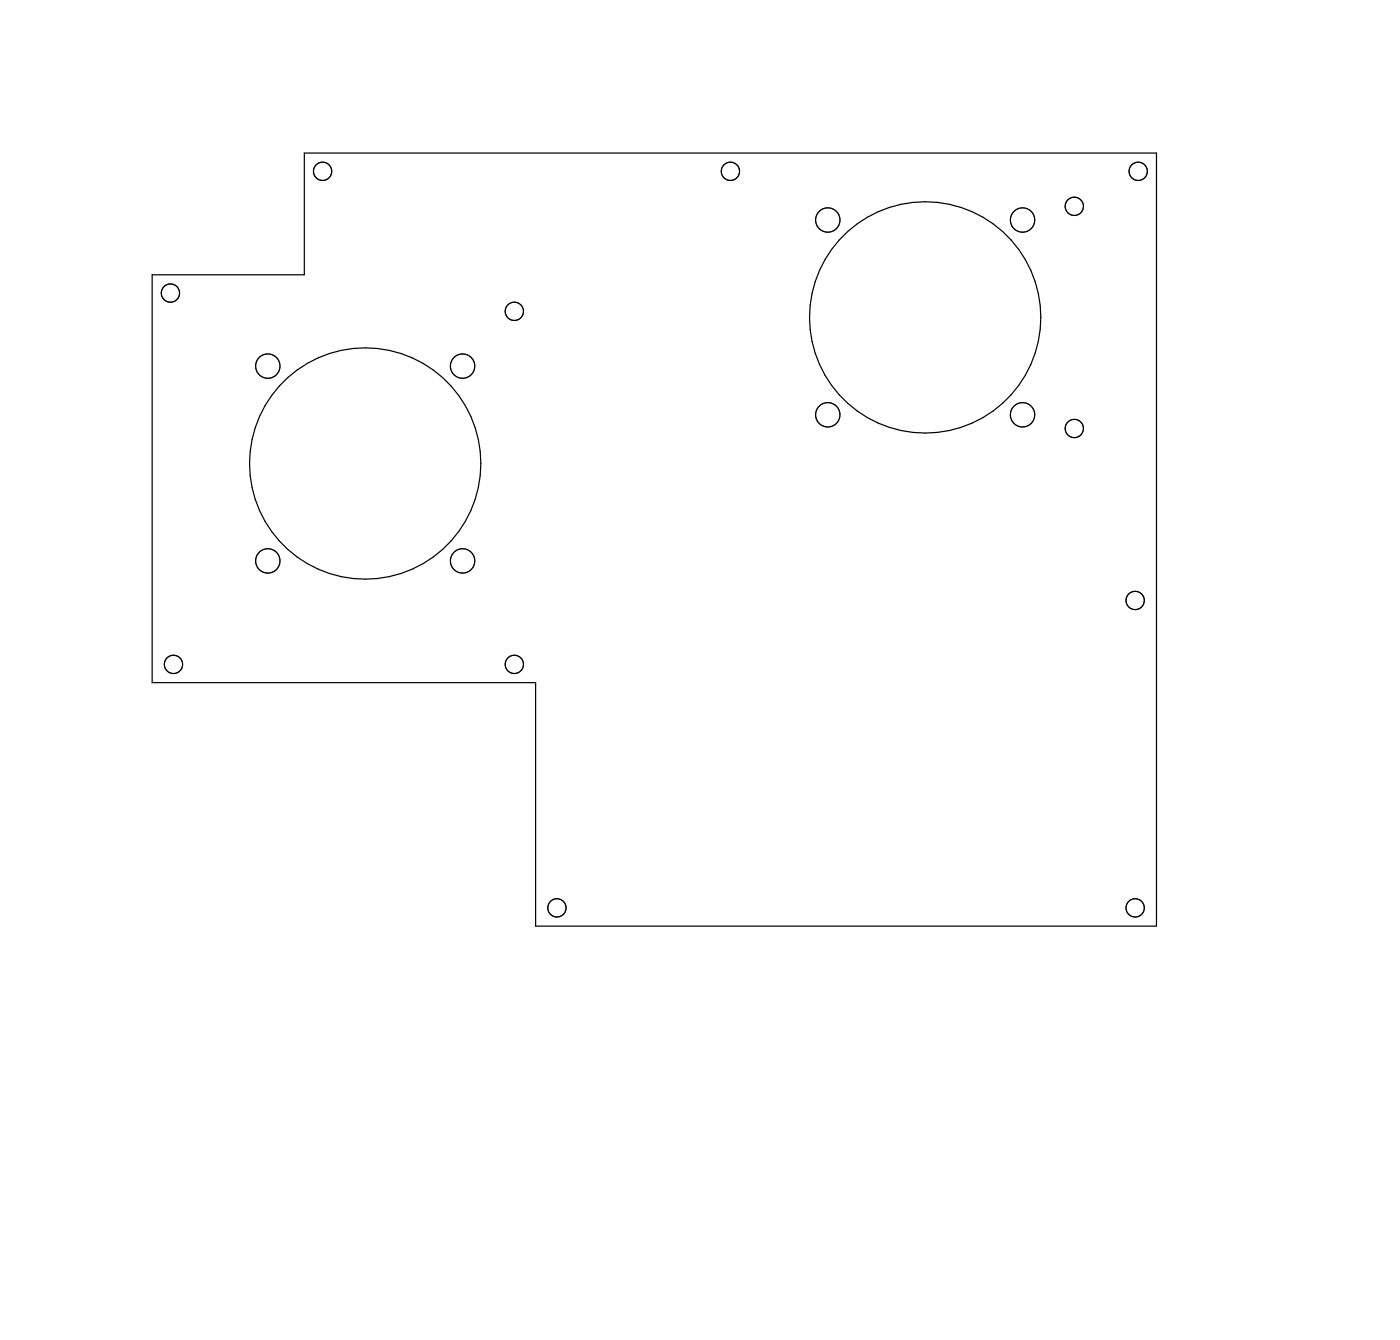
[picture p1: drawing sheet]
<svg xmlns="http://www.w3.org/2000/svg" width="230mm" height="220mm" viewBox="0 0 230 220" stroke-linecap="round" stroke-linejoin="round" font-family="sans-serif">
<g fill="none" stroke="#000" stroke-width=".2">
<path d="M25 45.1h25v-20h140v127h-102v-40h-63z"/>
<circle cx="53" cy="28.1" r="1.5"/>
<circle cx="120" cy="28.1" r="1.5"/>
<circle cx="136" cy="36.1" r="2"/>
<circle cx="168" cy="36.1" r="2"/>
<circle cx="176.5" cy="33.9" r="1.5"/>
<circle cx="187" cy="28.1" r="1.5"/>
<circle cx="28" cy="48.1" r="1.5"/>
<circle cx="84.5" cy="51.1" r="1.5"/>
<circle cx="152" cy="52.1" r="19"/>
<circle cx="44" cy="60.1" r="2"/>
<circle cx="60" cy="76.1" r="19"/>
<circle cx="76" cy="60.1" r="2"/>
<circle cx="136" cy="68.1" r="2"/>
<circle cx="168" cy="68.1" r="2"/>
<circle cx="176.5" cy="70.4" r="1.5"/>
<circle cx="44" cy="92.1" r="2"/>
<circle cx="76" cy="92.1" r="2"/>
<circle cx="186.5" cy="98.6" r="1.5"/>
<circle cx="28.5" cy="109.1" r="1.5"/>
<circle cx="84.5" cy="109.1" r="1.5"/>
<circle cx="91.5" cy="149.1" r="1.5"/>
<circle cx="186.5" cy="149.1" r="1.5"/>
</g>
</svg>
